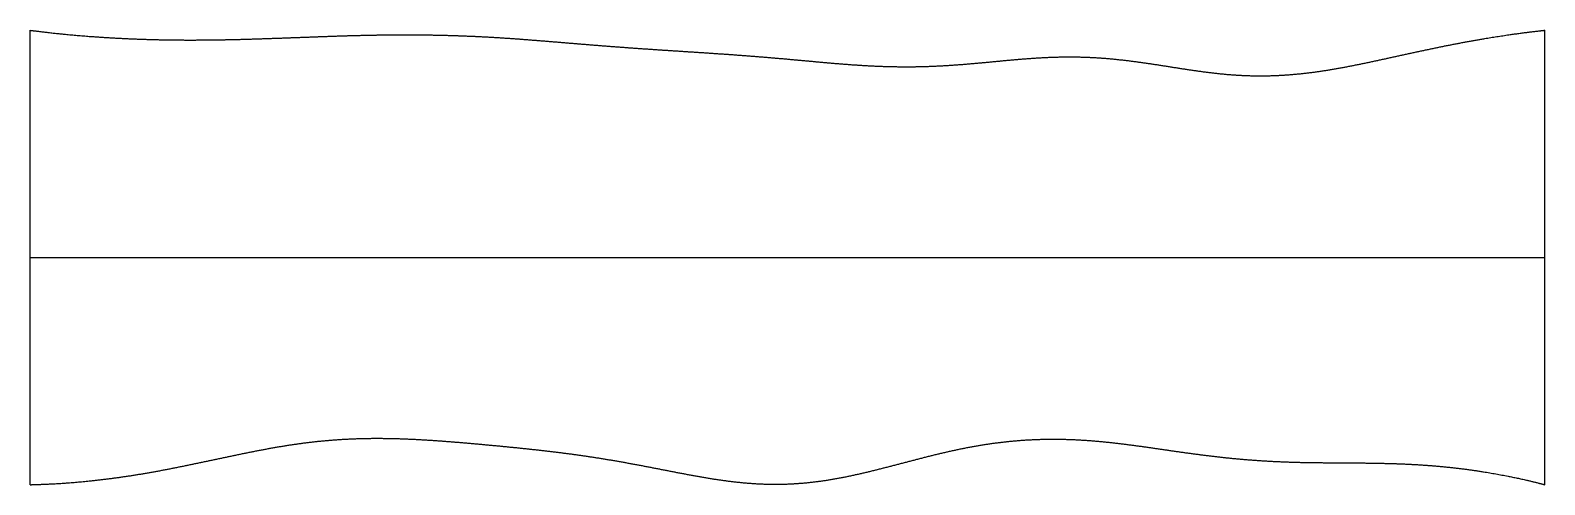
# Model space of a CAD drawing. Header units: millimetres. Extents: x 0 to 10, y 0 to 3.
import ezdxf

# ---------------------------------------------------------------- set-up
doc = ezdxf.new("R2010")
doc.units = ezdxf.units.MM
doc.layers.get('0').update_dxf_attribs({"linetype": 'CONTINUOUS'})

msp = doc.modelspace()

# ---------------------------------------------------------------- linework, layer by layer
for points in [[(0, 0), (0, 0.12), (0, 0.36), (0, 0.72), (0, 1.2), (0, 1.8), (0, 2.28), (0, 2.64), (0, 2.88), (0, 3)], [(0, 3), (0.04, 2.995), (0.12, 2.985), (0.24, 2.972), (0.4, 2.958), (0.6, 2.946), (0.801, 2.938), (1.001, 2.935), (1.201, 2.936), (1.401, 2.94), (1.602, 2.947), (1.802, 2.954), (2.002, 2.962), (2.203, 2.968), (2.403, 2.971), (2.603, 2.971), (2.804, 2.966), (3.004, 2.958), (3.204, 2.945), (3.404, 2.929), (3.604, 2.912), (3.804, 2.896), (4.004, 2.881), (4.204, 2.868), (4.405, 2.855), (4.605, 2.842), (4.805, 2.827), (5.005, 2.81), (5.205, 2.791), (5.405, 2.773), (5.606, 2.761), (5.806, 2.757), (6.006, 2.763), (6.207, 2.778), (6.407, 2.798), (6.607, 2.817), (6.807, 2.827), (7.007, 2.825), (7.207, 2.807), (7.407, 2.779), (7.607, 2.746), (7.806, 2.716), (8.006, 2.698), (8.206, 2.697), (8.406, 2.712), (8.605, 2.741), (8.805, 2.781), (9.005, 2.825), (9.204, 2.869), (9.403, 2.91), (9.603, 2.947), (9.762, 2.971), (9.881, 2.987), (9.96, 2.996), (10, 3)], [(10, 0), (10, 0.12), (10, 0.36), (10, 0.72), (10, 1.2), (10, 1.8), (10, 2.28), (10, 2.64), (10, 2.88), (10, 3)], [(0, 1.5), (0.4, 1.5), (1.2, 1.5), (2.4, 1.5), (4, 1.5), (6, 1.5), (7.6, 1.5), (8.8, 1.5), (9.6, 1.5), (10, 1.5)], [(0, 0), (0.04, 0.001), (0.121, 0.004), (0.241, 0.01), (0.401, 0.024), (0.601, 0.049), (0.801, 0.081), (1, 0.12), (1.2, 0.163), (1.399, 0.205), (1.598, 0.245), (1.797, 0.277), (1.997, 0.298), (2.198, 0.308), (2.398, 0.307), (2.599, 0.298), (2.8, 0.283), (3.001, 0.265), (3.201, 0.246), (3.401, 0.225), (3.601, 0.2), (3.8, 0.17), (4, 0.134), (4.2, 0.095), (4.401, 0.055), (4.601, 0.022), (4.801, 0.002), (5, 0), (5.2, 0.017), (5.398, 0.052), (5.597, 0.1), (5.796, 0.153), (5.995, 0.205), (6.195, 0.25), (6.396, 0.282), (6.596, 0.3), (6.797, 0.304), (6.997, 0.294), (7.198, 0.273), (7.398, 0.245), (7.598, 0.215), (7.797, 0.188), (7.997, 0.167), (8.198, 0.153), (8.398, 0.146), (8.599, 0.145), (8.8, 0.144), (9.001, 0.141), (9.201, 0.132), (9.401, 0.114), (9.601, 0.087), (9.761, 0.057), (9.881, 0.031), (9.96, 0.011), (10, 0)]]:
    msp.add_open_spline(points, degree=5)

doc.saveas('drawing.dxf')
